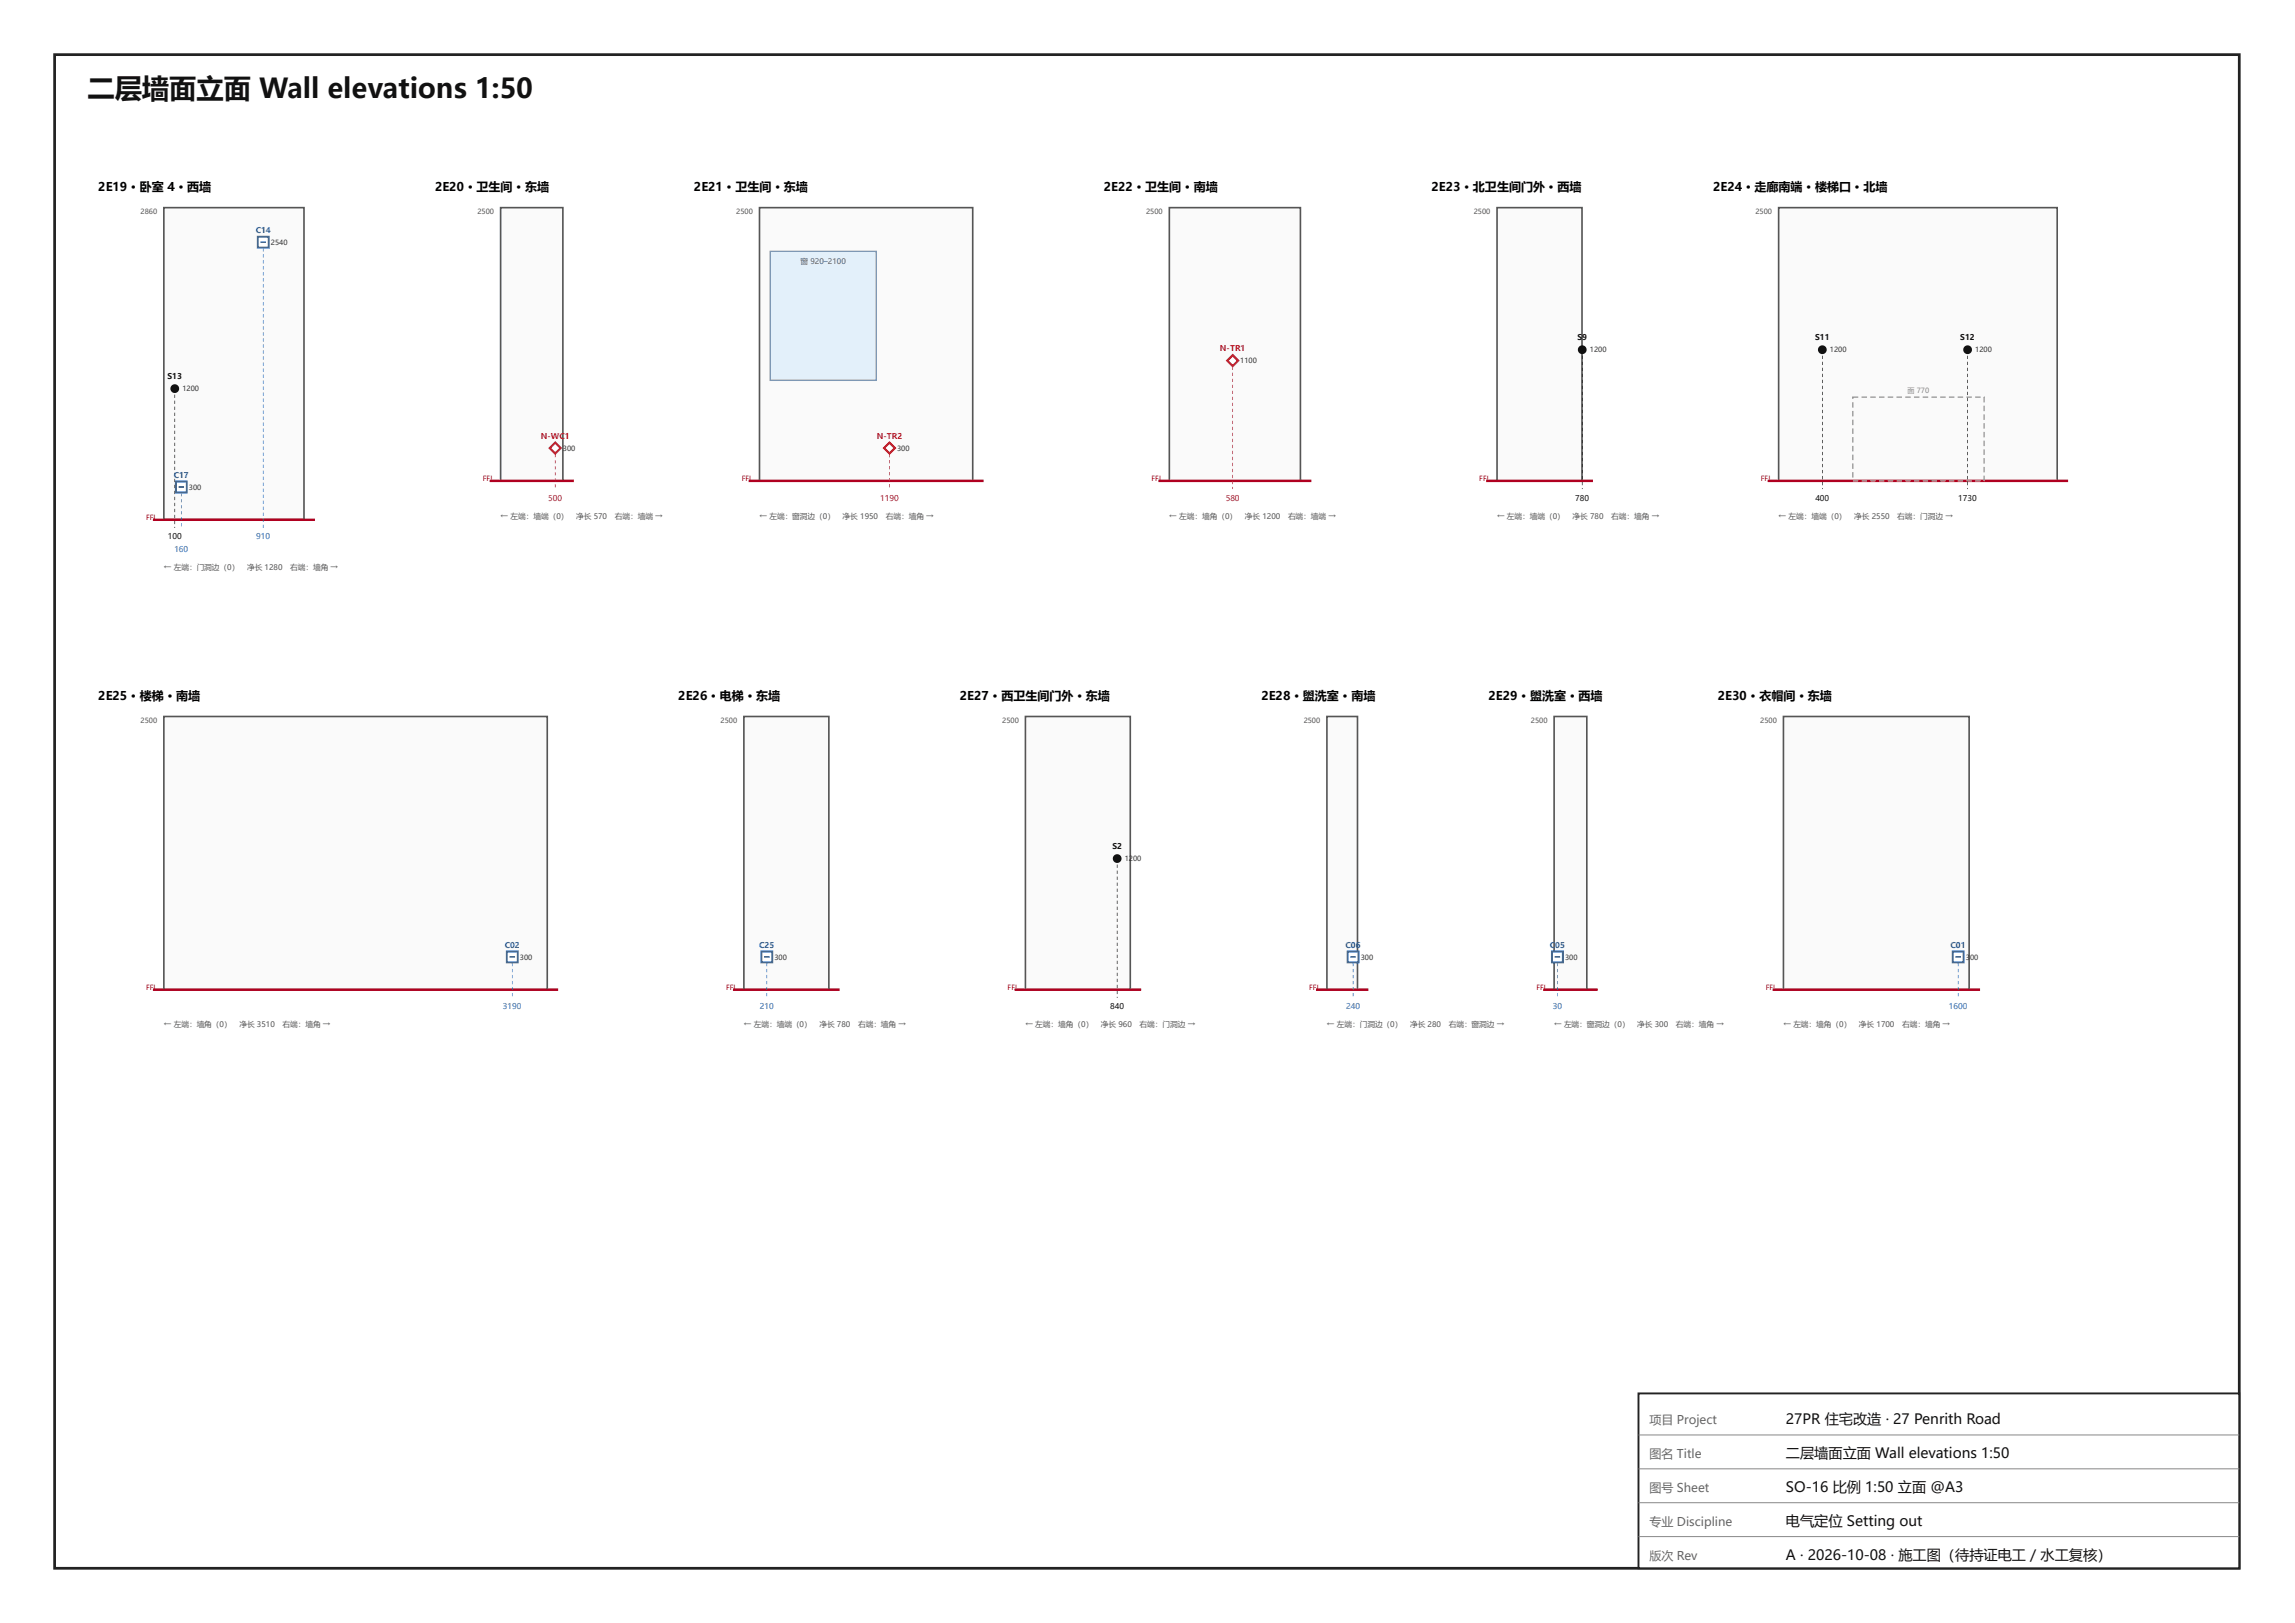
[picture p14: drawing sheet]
<svg xmlns="http://www.w3.org/2000/svg" width="420mm" height="297mm" viewBox="0 0 420 297" stroke-linecap="round" stroke-linejoin="round" font-family="sans-serif">
<defs><g id="words">
<text font-size="5" fill="#111" x="16" y="18">二层墙面立面 Wall elevations 1:50</text>
<g font-size="2.6" fill="#111">
<text x="327" y="260.6">27PR 住宅改造 · 27 Penrith Road</text>
<text x="327" y="266.8">二层墙面立面 Wall elevations 1:50</text>
<text x="327" y="273">SO-16 比例 1:50 立面 @A3</text>
<text x="327" y="279.2">电气定位 Setting out</text>
<text x="327" y="285.4">A · 2026-10-08 · 施工图（待持证电工 / 水工复核）</text>
</g>
<g font-size="2.2">
<text x="18" y="35">2E19 · 卧室 4 · 西墙</text>
<text x="79.7" y="35">2E20 · 卫生间 · 东墙</text>
<text x="127.1" y="35">2E21 · 卫生间 · 东墙</text>
<text x="202.1" y="35">2E22 · 卫生间 · 南墙</text>
<text x="262.1" y="35">2E23 · 北卫生间门外 · 西墙</text>
<text x="313.7" y="35">2E24 · 走廊南端 · 楼梯口 · 北墙</text>
<text x="18" y="128.1">2E25 · 楼梯 · 南墙</text>
<text x="124.2" y="128.1">2E26 · 电梯 · 东墙</text>
<text x="175.7" y="128.1">2E27 · 西卫生间门外 · 东墙</text>
<text x="230.9" y="128.1">2E28 · 盥洗室 · 南墙</text>
<text x="272.5" y="128.1">2E29 · 盥洗室 · 西墙</text>
<text x="314.5" y="128.1">2E30 · 衣帽间 · 东墙</text>
</g>
<g font-size="2.2" fill="#666">
<text x="302" y="260.6">项目 Project</text>
<text x="302" y="266.8">图名 Title</text>
<text x="302" y="273">图号 Sheet</text>
<text x="302" y="279.2">专业 Discipline</text>
<text x="302" y="285.4">版次 Rev</text>
</g>
<g font-size="1.4" fill="#1565c0">
<text x="46.8" y="42.6">C14</text>
<text x="31.8" y="87.4">C17</text>
<text x="31.9" y="101">160</text>
<text x="46.9" y="98.7">910</text>
<text x="92.4" y="173.4">C02</text>
<text x="139" y="173.4">C25</text>
<text x="246.4" y="173.4">C06</text>
<text x="283.8" y="173.4">C</text>
<text x="284.7" y="173.4">05</text>
<text x="357.2" y="173.4">C01</text>
<text x="92.1" y="184.7">3190</text>
<text x="139.1" y="184.7">210</text>
<text x="246.5" y="184.7">240</text>
<text x="284.3" y="184.7">30</text>
<text x="356.8" y="184.7">1600</text>
</g>
<text font-size="1.4" fill="#557" x="146.6" y="48.4">窗 920–2100</text>
<g font-size="1.4" fill="#c62828">
<text x="223.4" y="64.3">N-TR1</text>
<text x="99" y="80.3">N-WC</text>
<text x="103.4" y="80.3">1</text>
<text x="160.5" y="80.3">N-TR2</text>
<text x="100.4" y="91.6">500</text>
<text x="161.2" y="91.6">1190</text>
<text x="224.4" y="91.6">580</text>
</g>
<g font-size="1.4" fill="#111">
<text x="288.8" y="62.3">S</text>
<text x="289.7" y="62.3">9</text>
<text x="332.3" y="62.3">S11</text>
<text x="358.9" y="62.3">S12</text>
<text x="30.7" y="69.4">S13</text>
<text x="288.4" y="91.6">780</text>
<text x="332.4" y="91.6">400</text>
<text x="358.6" y="91.6">1730</text>
<text x="30.7" y="98.7">100</text>
<text x="203.7" y="155.4">S2</text>
<text x="203.3" y="184.7">840</text>
</g>
<g font-size="1.4" fill="#555">
<text x="91.7" y="94.9">← 左端：墙端（0）</text>
<text x="105.5" y="94.9">净长 570</text>
<text x="112.6" y="94.9">右端：墙端 →</text>
<text x="139.1" y="94.9">← 左端：窗洞边（0）</text>
<text x="154.3" y="94.9">净长 1950</text>
<text x="162.2" y="94.9">右端：墙角 →</text>
<text x="214.1" y="94.9">← 左端：墙角（0）</text>
<text x="227.9" y="94.9">净长 1200</text>
<text x="235.8" y="94.9">右端：墙端 →</text>
<text x="274.1" y="94.9">← 左端：墙端（0）</text>
<text x="287.9" y="94.9">净长 780</text>
<text x="295" y="94.9">右端：墙角 →</text>
<text x="325.7" y="94.9">← 左端：墙端（0）</text>
<text x="339.5" y="94.9">净长 2550</text>
<text x="347.4" y="94.9">右端：门洞边 →</text>
<text x="30" y="104.3">← 左端：门洞边（0）</text>
<text x="45.2" y="104.3">净长 1280</text>
<text x="53.1" y="104.3">右端：墙角 →</text>
<text x="30" y="188">← 左端：墙角（0）</text>
<text x="43.8" y="188">净长 3510</text>
<text x="51.7" y="188">右端：墙角 →</text>
<text x="136.2" y="188">← 左端：墙端（0）</text>
<text x="150" y="188">净长 780</text>
<text x="157.1" y="188">右端：墙角 →</text>
<text x="187.7" y="188">← 左端：墙角（0）</text>
<text x="201.6" y="188">净长 960</text>
<text x="208.7" y="188">右端：门洞边 →</text>
<text x="242.9" y="188">← 左端：门洞边（0）</text>
<text x="258.2" y="188">净长 280</text>
<text x="265.3" y="188">右端：窗洞边 →</text>
<text x="284.5" y="188">← 左端：窗洞边（0）</text>
<text x="299.8" y="188">净长 300</text>
<text x="306.9" y="188">右端：墙角 →</text>
<text x="326.5" y="188">← 左端：墙角（0）</text>
<text x="340.4" y="188">净长 1700</text>
<text x="348.3" y="188">右端：墙角 →</text>
</g>
<g font-size="1.3" fill="#555">
<text x="25.7" y="39.2">2860</text>
<text x="87.4" y="39.2">2500</text>
<text x="134.8" y="39.2">2500</text>
<text x="209.8" y="39.2">2500</text>
<text x="269.8" y="39.2">2500</text>
<text x="321.4" y="39.2">2500</text>
<text x="25.7" y="132.3">2500</text>
<text x="131.9" y="132.3">2500</text>
<text x="183.5" y="132.3">2500</text>
<text x="238.7" y="132.3">2500</text>
<text x="280.3" y="132.3">2500</text>
<text x="322.3" y="132.3">2500</text>
</g>
<g font-size="1.3" fill="#333">
<text x="49.6" y="44.8">2540</text>
<text x="291.1" y="64.5">1200</text>
<text x="335.1" y="64.5">1200</text>
<text x="361.7" y="64.5">1200</text>
<text x="33.4" y="71.6">1200</text>
<text x="227.1" y="66.5">1100</text>
<text x="103.1" y="82.5">300</text>
<text x="164.3" y="82.5">300</text>
<text x="34.6" y="89.6">300</text>
<text x="205.9" y="157.6">1200</text>
<text x="95.2" y="175.6">300</text>
<text x="141.8" y="175.6">300</text>
<text x="249.1" y="175.6">300</text>
<text x="286.5" y="175.6">300</text>
<text x="359.9" y="175.6">3</text>
<text x="360.7" y="175.6">00</text>
</g>
<text font-size="1.3" fill="#888" x="349.3" y="71.9">面 770</text>
<g font-size="1.3" fill="#b00020">
<text x="88.4" y="88">FFL</text>
<text x="135.8" y="88">FFL</text>
<text x="210.8" y="88">FFL</text>
<text x="270.8" y="88">FFL</text>
<text x="322.4" y="88">FFL</text>
<text x="26.7" y="95.1">FFL</text>
<text x="26.7" y="181.1">FFL</text>
<text x="132.9" y="181.1">FFL</text>
<text x="184.5" y="181.1">FFL</text>
<text x="239.7" y="181.1">FFL</text>
<text x="281.3" y="181.1">FFL</text>
<text x="323.3" y="181.1">FFL</text>
</g>
</g></defs>
<path d="M10 10h400v277h-400z" fill="none" stroke="#222" stroke-width=".5"/>
<path d="M300 255h110v32h-110z" fill="#fff"/>
<path d="M300 255h110v32h-110z" fill="none" stroke="#222" stroke-width=".35"/>
<path d="M300 262.6h110M300 268.8h110M300 275h110M300 281.2h110" fill="none" stroke="#888" stroke-width=".18"/>
<path d="M30 38h25.7v57.1h-25.7z" fill="#fafafa"/>
<path d="M30 38h25.7v57.1h-25.7z" fill="none" stroke="#555" stroke-width=".3"/>
<path d="M28 95.1h29.7" fill="none" stroke="#b00020" stroke-width=".45"/>
<g fill="#111">
<path d="M31.9 72.2h.2v.6h-.2zM31.9 73.3h.2v.6h-.2zM31.9 74.4h.2v.6h-.2zM31.9 75.5h.2v.6h-.2zM31.9 76.6h.2v.6h-.2zM31.9 77.7h.2v.6h-.2zM31.9 78.8h.2v.6h-.2zM31.9 79.9h.2v.6h-.2zM31.9 81h.2v.6h-.2zM31.9 82.1h.2v.6h-.2zM31.9 83.2h.2v.6h-.2zM31.9 84.3h.2v.6h-.2zM31.9 85.4h.2v.6h-.2zM31.9 86.5h.2v.6h-.2zM31.9 87.6h.2v.6h-.2zM31.9 88.7h.2v.6h-.2zM31.9 89.8h.2v.6h-.2zM31.9 90.9h.2v.6h-.2zM31.9 92h.2v.6h-.2zM31.9 93.1h.2v.6h-.2zM31.9 94.2h.2v.6h-.2zM31.9 95.3h.2v.6h-.2zM31.9 96.4h.2v.2h-.2z"/>
<circle cx="32" cy="71.1" r=".8"/>
</g>
<path d="M32.2 88.1h2v2h-2z" fill="#fff"/>
<path d="M32.2 88.1h2v2h-2z" fill="none" stroke="#1565c0" stroke-width=".35"/>
<path d="M32.7 89.1h1" fill="none" stroke="#1565c0" stroke-width=".3"/>
<path d="M33.1 90.2h.2v.6h-.2zM33.1 91.3h.2v.6h-.2zM33.1 92.4h.2v.6h-.2zM33.1 93.5h.2v.6h-.2zM33.1 94.6h.2v.6h-.2zM33.1 95.7h.2v.6h-.2z" fill="#1565c0"/>
<path d="M47.2 43.3h2v2h-2z" fill="#fff"/>
<path d="M47.2 43.3h2v2h-2z" fill="none" stroke="#1565c0" stroke-width=".35"/>
<path d="M47.7 44.3h1" fill="none" stroke="#1565c0" stroke-width=".3"/>
<path d="M48.1 45.4h.2v.6h-.2zM48.1 46.5h.2v.6h-.2zM48.1 47.6h.2v.6h-.2zM48.1 48.7h.2v.6h-.2zM48.1 49.8h.2v.6h-.2zM48.1 50.9h.2v.6h-.2zM48.1 52h.2v.6h-.2zM48.1 53.1h.2v.6h-.2zM48.1 54.2h.2v.6h-.2zM48.1 55.3h.2v.6h-.2zM48.1 56.4h.2v.6h-.2zM48.1 57.5h.2v.6h-.2zM48.1 58.6h.2v.6h-.2zM48.1 59.7h.2v.6h-.2zM48.1 60.8h.2v.6h-.2zM48.1 61.9h.2v.6h-.2zM48.1 63h.2v.6h-.2zM48.1 64.1h.2v.6h-.2zM48.1 65.2h.2v.6h-.2zM48.1 66.3h.2v.6h-.2zM48.1 67.4h.2v.6h-.2zM48.1 68.5h.2v.6h-.2zM48.1 69.6h.2v.6h-.2zM48.1 70.7h.2v.6h-.2zM48.1 71.8h.2v.6h-.2zM48.1 72.9h.2v.6h-.2zM48.1 74h.2v.6h-.2zM48.1 75.1h.2v.6h-.2zM48.1 76.2h.2v.6h-.2zM48.1 77.3h.2v.6h-.2zM48.1 78.4h.2v.6h-.2zM48.1 79.5h.2v.6h-.2zM48.1 80.6h.2v.6h-.2zM48.1 81.7h.2v.6h-.2zM48.1 82.8h.2v.6h-.2zM48.1 83.9h.2v.6h-.2zM48.1 85h.2v.6h-.2zM48.1 86.1h.2v.6h-.2zM48.1 87.2h.2v.6h-.2zM48.1 88.3h.2v.6h-.2zM48.1 89.4h.2v.6h-.2zM48.1 90.5h.2v.6h-.2zM48.1 91.6h.2v.6h-.2zM48.1 92.7h.2v.6h-.2zM48.1 93.8h.2v.6h-.2zM48.1 94.9h.2v.6h-.2zM48.1 96h.2v.6h-.2z" fill="#1565c0"/>
<path d="M91.7 38h11.4v50h-11.4z" fill="#fafafa"/>
<path d="M91.7 38h11.4v50h-11.4z" fill="none" stroke="#555" stroke-width=".3"/>
<path d="M89.7 88h15.4" fill="none" stroke="#b00020" stroke-width=".45"/>
<path d="M101.7 81l1 1-1 1-1-1z" fill="#fff"/>
<path d="M101.7 81l1 1-1 1-1-1z" fill="none" stroke="#c62828" stroke-width=".4"/>
<path d="M101.6 83.1h.1v.6h-.1zM101.6 84.2h.1v.6h-.1zM101.6 85.3h.1v.6h-.1zM101.6 86.4h.1v.6h-.1zM101.6 87.5h.1v.6h-.1zM101.6 88.6h.1v.6h-.1z" fill="#c62828"/>
<path d="M139.1 38h39v50h-39z" fill="#fafafa"/>
<path d="M139.1 38h39v50h-39z" fill="none" stroke="#555" stroke-width=".3"/>
<path d="M137.1 88h43" fill="none" stroke="#b00020" stroke-width=".45"/>
<path d="M141 46h19.4v23.6h-19.4z" fill="#e3f0fa"/>
<path d="M141 46h19.4v23.6h-19.4z" fill="none" stroke="#7a9cb8" stroke-width=".25"/>
<path d="M162.9 81l1 1-1 1-1-1z" fill="#fff"/>
<path d="M162.9 81l1 1-1 1-1-1z" fill="none" stroke="#c62828" stroke-width=".4"/>
<path d="M162.8 83.1h.1v.6h-.1zM162.8 84.2h.1v.6h-.1zM162.8 85.3h.1v.6h-.1zM162.8 86.4h.1v.6h-.1zM162.8 87.5h.1v.6h-.1zM162.8 88.6h.1v.6h-.1z" fill="#c62828"/>
<path d="M214.1 38h24v50h-24z" fill="#fafafa"/>
<path d="M214.1 38h24v50h-24z" fill="none" stroke="#555" stroke-width=".3"/>
<path d="M212.1 88h28" fill="none" stroke="#b00020" stroke-width=".45"/>
<path d="M225.7 65l1 1-1 1-1-1z" fill="#fff"/>
<path d="M225.7 65l1 1-1 1-1-1z" fill="none" stroke="#c62828" stroke-width=".4"/>
<path d="M225.6 67.1h.2v.6h-.2zM225.6 68.2h.2v.6h-.2zM225.6 69.3h.2v.6h-.2zM225.6 70.4h.2v.6h-.2zM225.6 71.5h.2v.6h-.2zM225.6 72.6h.2v.6h-.2zM225.6 73.7h.2v.6h-.2zM225.6 74.8h.2v.6h-.2zM225.6 75.9h.2v.6h-.2zM225.6 77h.2v.6h-.2zM225.6 78.1h.2v.6h-.2zM225.6 79.2h.2v.6h-.2zM225.6 80.3h.2v.6h-.2zM225.6 81.4h.2v.6h-.2zM225.6 82.5h.2v.6h-.2zM225.6 83.6h.2v.6h-.2zM225.6 84.7h.2v.6h-.2zM225.6 85.8h.2v.6h-.2zM225.6 86.9h.2v.6h-.2zM225.6 88h.2v.6h-.2zM225.6 89.1h.2v.4h-.2z" fill="#c62828"/>
<path d="M274.1 38h15.6v50h-15.6z" fill="#fafafa"/>
<path d="M274.1 38h15.6v50h-15.6z" fill="none" stroke="#555" stroke-width=".3"/>
<path d="M272.1 88h19.6" fill="none" stroke="#b00020" stroke-width=".45"/>
<g fill="#111">
<path d="M289.6 65.1h.2v.6h-.2zM289.6 66.2h.2v.6h-.2zM289.6 67.3h.2v.6h-.2zM289.6 68.4h.2v.6h-.2zM289.6 69.5h.2v.6h-.2zM289.6 70.6h.2v.6h-.2zM289.6 71.7h.2v.6h-.2zM289.6 72.8h.2v.6h-.2zM289.6 73.9h.2v.6h-.2zM289.6 75h.2v.6h-.2zM289.6 76.1h.2v.6h-.2zM289.6 77.2h.2v.6h-.2zM289.6 78.3h.2v.6h-.2zM289.6 79.4h.2v.6h-.2zM289.6 80.5h.2v.6h-.2zM289.6 81.6h.2v.6h-.2zM289.6 82.7h.2v.6h-.2zM289.6 83.8h.2v.6h-.2zM289.6 84.9h.2v.6h-.2zM289.6 86h.2v.6h-.2zM289.6 87.1h.2v.6h-.2zM289.6 88.2h.2v.6h-.2zM289.6 89.3h.2v.2h-.2z"/>
<circle cx="289.7" cy="64" r=".8"/>
</g>
<path d="M325.7 38h51v50h-51z" fill="#fafafa"/>
<path d="M325.7 38h51v50h-51z" fill="none" stroke="#555" stroke-width=".3"/>
<path d="M323.7 88h55" fill="none" stroke="#b00020" stroke-width=".45"/>
<path d="M340.8 72.6h1v.2h-1zM342.4 72.6h1v.2h-1zM344 72.6h1v.2h-1zM345.6 72.6h1v.2h-1zM347.2 72.6h1v.2h-1zM348.8 72.6h1v.2h-1zM350.4 72.6h1v.2h-1zM352 72.6h1v.2h-1zM353.6 72.6h1v.2h-1zM355.2 72.6h1v.2h-1zM356.8 72.6h1v.2h-1zM358.4 72.6h1v.2h-1zM360 72.6h1v.2h-1zM361.6 72.6h1v.2h-1zM363.2 72.6h.2v1h-.2zM363.2 74.2h.2v1h-.2zM363.2 75.8h.2v1h-.2zM363.2 77.4h.2v1h-.2zM363.2 79h.2v1h-.2zM363.2 80.6h.2v1h-.2zM363.2 82.2h.2v1h-.2zM363.2 83.8h.2v1h-.2zM363.2 85.4h.2v1h-.2zM363.2 87h.2v1.1h-.2l.1-.2-.1 .1zM361.6 87.9h1v.2h-1zM360 87.9h1v.2h-1zM358.4 87.9h1v.2h-1zM356.8 87.9h1v.2h-1zM355.2 87.9h1v.2h-1zM353.6 87.9h1v.2h-1zM352 87.9h1v.2h-1zM350.4 87.9h1v.2h-1zM348.8 87.9h1v.2h-1zM347.2 87.9h1v.2h-1zM345.6 87.9h1v.2h-1zM344 87.9h1v.2h-1zM342.4 87.9h1v.2h-1zM340.8 87.9h1v.2h-1zM339.2 87.9h1v.2h-1zM339.1 86.4h.3v1h-.3zM339.1 84.8h.3v1h-.3zM339.1 83.2h.3v1h-.3zM339.1 81.6h.3v1h-.3zM339.1 80h.3v1h-.3zM339.1 78.4h.3v1h-.3zM339.1 76.8h.3v1h-.3zM339.1 75.2h.3v1h-.3zM339.1 73.6h.3v1h-.3zM339.1 72.6h1.1v.2h-1v-.1h.2v.3h-.3z" fill="#999"/>
<g fill="#111">
<path d="M333.6 65.1h.1v.6h-.1zM333.6 66.2h.1v.6h-.1zM333.6 67.3h.1v.6h-.1zM333.6 68.4h.1v.6h-.1zM333.6 69.5h.1v.6h-.1zM333.6 70.6h.1v.6h-.1zM333.6 71.7h.1v.6h-.1zM333.6 72.8h.1v.6h-.1zM333.6 73.9h.1v.6h-.1zM333.6 75h.1v.6h-.1zM333.6 76.1h.1v.6h-.1zM333.6 77.2h.1v.6h-.1zM333.6 78.3h.1v.6h-.1zM333.6 79.4h.1v.6h-.1zM333.6 80.5h.1v.6h-.1zM333.6 81.6h.1v.6h-.1zM333.6 82.7h.1v.6h-.1zM333.6 83.8h.1v.6h-.1zM333.6 84.9h.1v.6h-.1zM333.6 86h.1v.6h-.1zM333.6 87.1h.1v.6h-.1zM333.6 88.2h.1v.6h-.1zM333.6 89.3h.1v.2h-.1z"/>
<path d="M360.2 65.1h.1v.6h-.1zM360.2 66.2h.1v.6h-.1zM360.2 67.3h.1v.6h-.1zM360.2 68.4h.1v.6h-.1zM360.2 69.5h.1v.6h-.1zM360.2 70.6h.1v.6h-.1zM360.2 71.7h.1v.6h-.1zM360.2 72.8h.1v.6h-.1zM360.2 73.9h.1v.6h-.1zM360.2 75h.1v.6h-.1zM360.2 76.1h.1v.6h-.1zM360.2 77.2h.1v.6h-.1zM360.2 78.3h.1v.6h-.1zM360.2 79.4h.1v.6h-.1zM360.2 80.5h.1v.6h-.1zM360.2 81.6h.1v.6h-.1zM360.2 82.7h.1v.6h-.1zM360.2 83.8h.1v.6h-.1zM360.2 84.9h.1v.6h-.1zM360.2 86h.1v.6h-.1zM360.2 87.1h.1v.6h-.1zM360.2 88.2h.1v.6h-.1zM360.2 89.3h.1v.2h-.1z"/>
<circle cx="333.7" cy="64" r=".8"/>
<circle cx="360.3" cy="64" r=".8"/>
</g>
<path d="M30 131.1h70.2v50h-70.2z" fill="#fafafa"/>
<path d="M30 131.1h70.2v50h-70.2z" fill="none" stroke="#555" stroke-width=".3"/>
<path d="M28 181.1h74.2" fill="none" stroke="#b00020" stroke-width=".45"/>
<path d="M92.8 174.1h2v2h-2z" fill="#fff"/>
<path d="M92.8 174.1h2v2h-2z" fill="none" stroke="#1565c0" stroke-width=".35"/>
<path d="M93.3 175.1h1" fill="none" stroke="#1565c0" stroke-width=".3"/>
<path d="M93.7 176.2h.2v.6h-.2zM93.7 177.3h.2v.6h-.2zM93.7 178.4h.2v.6h-.2zM93.7 179.5h.2v.6h-.2zM93.7 180.6h.2v.6h-.2zM93.7 181.7h.2v.6h-.2z" fill="#1565c0"/>
<path d="M136.2 131.1h15.6v50h-15.6z" fill="#fafafa"/>
<path d="M136.2 131.1h15.6v50h-15.6z" fill="none" stroke="#555" stroke-width=".3"/>
<path d="M134.2 181.1h19.5" fill="none" stroke="#b00020" stroke-width=".45"/>
<path d="M139.4 174.1h2v2h-2z" fill="#fff"/>
<path d="M139.4 174.1h2v2h-2z" fill="none" stroke="#1565c0" stroke-width=".35"/>
<path d="M139.9 175.1h1" fill="none" stroke="#1565c0" stroke-width=".3"/>
<path d="M140.3 176.2h.2v.6h-.2zM140.3 177.3h.2v.6h-.2zM140.3 178.4h.2v.6h-.2zM140.3 179.5h.2v.6h-.2zM140.3 180.6h.2v.6h-.2zM140.3 181.7h.2v.6h-.2z" fill="#1565c0"/>
<path d="M187.7 131.1h19.2v50h-19.2z" fill="#fafafa"/>
<path d="M187.7 131.1h19.2v50h-19.2z" fill="none" stroke="#555" stroke-width=".3"/>
<path d="M185.7 181.1h23.2" fill="none" stroke="#b00020" stroke-width=".45"/>
<g fill="#111">
<path d="M204.5 158.2h.1v.6h-.1zM204.5 159.3h.1v.6h-.1zM204.5 160.4h.1v.6h-.1zM204.5 161.5h.1v.6h-.1zM204.5 162.6h.1v.6h-.1zM204.5 163.7h.1v.6h-.1zM204.5 164.8h.1v.6h-.1zM204.5 165.9h.1v.6h-.1zM204.5 167h.1v.6h-.1zM204.5 168.1h.1v.6h-.1zM204.5 169.2h.1v.6h-.1zM204.5 170.3h.1v.6h-.1zM204.5 171.4h.1v.6h-.1zM204.5 172.5h.1v.6h-.1zM204.5 173.6h.1v.6h-.1zM204.5 174.7h.1v.6h-.1zM204.5 175.8h.1v.6h-.1zM204.5 176.9h.1v.6h-.1zM204.5 178h.1v.6h-.1zM204.5 179.1h.1v.6h-.1zM204.5 180.2h.1v.6h-.1zM204.5 181.3h.1v.6h-.1zM204.5 182.4h.1v.2h-.1z"/>
<circle cx="204.5" cy="157.1" r=".8"/>
</g>
<path d="M242.9 131.1h5.6v50h-5.6z" fill="#fafafa"/>
<path d="M242.9 131.1h5.6v50h-5.6z" fill="none" stroke="#555" stroke-width=".3"/>
<path d="M240.9 181.1h9.6" fill="none" stroke="#b00020" stroke-width=".45"/>
<path d="M246.7 174.1h2v2h-2z" fill="#fff"/>
<path d="M246.7 174.1h2v2h-2z" fill="none" stroke="#1565c0" stroke-width=".35"/>
<path d="M247.2 175.1h1" fill="none" stroke="#1565c0" stroke-width=".3"/>
<path d="M247.7 176.2h.1v.6h-.1zM247.7 177.3h.1v.6h-.1zM247.7 178.4h.1v.6h-.1zM247.7 179.5h.1v.6h-.1zM247.7 180.6h.1v.6h-.1zM247.7 181.7h.1v.6h-.1z" fill="#1565c0"/>
<path d="M284.5 131.1h6v50h-6z" fill="#fafafa"/>
<path d="M284.5 131.1h6v50h-6z" fill="none" stroke="#555" stroke-width=".3"/>
<path d="M282.5 181.1h10" fill="none" stroke="#b00020" stroke-width=".45"/>
<path d="M284.1 174.1h2v2h-2z" fill="#fff"/>
<path d="M284.1 174.1h2v2h-2z" fill="none" stroke="#1565c0" stroke-width=".35"/>
<path d="M284.6 175.1h1" fill="none" stroke="#1565c0" stroke-width=".3"/>
<path d="M285.1 176.2h.1v.6h-.1zM285.1 177.3h.1v.6h-.1zM285.1 178.4h.1v.6h-.1zM285.1 179.5h.1v.6h-.1zM285.1 180.6h.1v.6h-.1zM285.1 181.7h.1v.6h-.1z" fill="#1565c0"/>
<path d="M326.5 131.1h34v50h-34z" fill="#fafafa"/>
<path d="M326.5 131.1h34v50h-34z" fill="none" stroke="#555" stroke-width=".3"/>
<path d="M324.5 181.1h38" fill="none" stroke="#b00020" stroke-width=".45"/>
<path d="M357.5 174.1h2v2h-2z" fill="#fff"/>
<path d="M357.5 174.1h2v2h-2z" fill="none" stroke="#1565c0" stroke-width=".35"/>
<path d="M358 175.1h1" fill="none" stroke="#1565c0" stroke-width=".3"/>
<path d="M358.5 176.2h.1v.6h-.1zM358.5 177.3h.1v.6h-.1zM358.5 178.4h.1v.6h-.1zM358.5 179.5h.1v.6h-.1zM358.5 180.6h.1v.6h-.1zM358.5 181.7h.1v.6h-.1z" fill="#1565c0"/>
<use href="#words"/>
</svg>
